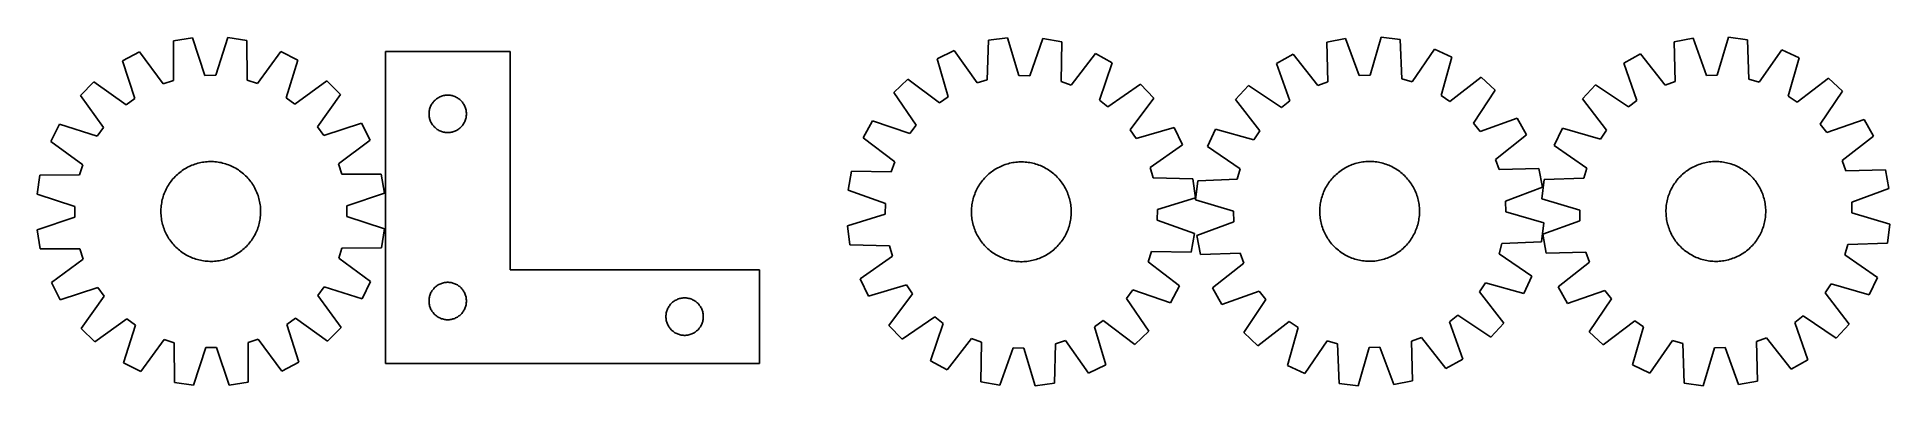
# Model space of a CAD drawing. Header units: millimetres. Extents: x 7 to 1493, y 7 to 286.
import ezdxf

# ---------------------------------------------------------------- set-up
doc = ezdxf.new("R2010")
doc.units = ezdxf.units.MM
doc.layers.add('CUT', color=7, linetype='CONTINUOUS', true_color=0x000000)

msp = doc.modelspace()

# ---------------------------------------------------------------- linework, layer by layer
at = {"layer": 'CUT'}
for p, q in [((116.777332, 283.084185), (116.706047, 251.319902)), ((131.965995, 285.54082), (116.777332, 283.084185)), ((142.046892, 255.418564), (131.965995, 285.54082)), ((160.50469, 285.634228), (150.62119, 255.446628)), ((175.709109, 283.277072), (160.50469, 285.634228)), ((175.988323, 251.513936), (175.709109, 283.277072)), ((770.315181, 283.54067), (769.442664, 251.788293)), ((785.56098, 285.613389), (770.315181, 283.54067)), ((794.878835, 255.246428), (785.56098, 285.613389)), ((814.09295, 284.986879), (803.451112, 255.058196)), ((829.233072, 282.24694), (814.09295, 284.986879)), ((1056.750886, 285.047158), (1041.652089, 282.087957)), ((1067.825608, 255.275942), (1056.750886, 285.047158)), ((1085.270771, 286.087351), (1076.394254, 255.588462)), ((1100.545024, 284.235933), (1085.270771, 286.087351)), ((1101.877898, 252.499547), (1100.545024, 284.235933)), ((1335.445475, 285.130892), (1320.325011, 282.284467)), ((1346.297683, 255.277846), (1335.445475, 285.130892)), ((1363.972329, 285.958191), (1354.868424, 255.526404)), ((1379.232337, 283.992822), (1363.972329, 285.958191)), ((1380.328303, 252.247372), (1379.232337, 283.992822)), ((89.664285, 274.176406), (75.97815, 267.146453)), ((108.560077, 248.643608), (89.664285, 274.176406)), ((202.879886, 274.546967), (184.151637, 248.891023)), ((216.611746, 267.606754), (202.879886, 274.546967)), ((207.061946, 237.311935), (216.611746, 267.606754)), ((386.720519, 274.546693), (286.720519, 274.546693)), ((286.720519, 274.546693), (286.720519, 24.546693)), ((386.720519, 99.546693), (386.720519, 274.546693)), ((742.986063, 275.319653), (729.126952, 268.63717)), ((729.126952, 268.63717), (738.109163, 238.169241)), ((761.231777, 249.318332), (742.986063, 275.319653)), ((828.710971, 250.486869), (829.233072, 282.24694)), ((856.174985, 272.83423), (836.805525, 247.65887)), ((869.727409, 265.549839), (856.174985, 272.83423)), ((1014.849504, 272.285546), (1001.404138, 264.805394)), ((1034.582002, 247.393714), (1014.849504, 272.285546)), ((1041.652089, 282.087957), (1042.634695, 250.338796)), ((1127.990483, 276.412086), (1110.123739, 250.148914)), ((1141.945041, 269.931279), (1127.990483, 276.412086)), ((1133.405597, 239.336302), (1141.945041, 269.931279)), ((1293.45001, 272.682376), (1279.949189, 265.302785)), ((1312.996173, 247.643959), (1293.45001, 272.682376)), ((1320.325011, 282.284467), (1321.070622, 250.528856)), ((1406.618637, 275.964348), (1388.55637, 249.83526)), ((1420.524436, 269.379568), (1406.618637, 275.964348)), ((1411.756877, 238.849179), (1420.524436, 269.379568)), ((75.97815, 267.146453), (85.726057, 236.914796)), ((150.62119, 255.446628), (142.046892, 255.418564)), ((803.451112, 255.058196), (794.878835, 255.246428)), ((859.41646, 235.505554), (869.727409, 265.549839)), ((1001.404138, 264.805394), (1012.149682, 234.913789)), ((1076.394254, 255.588462), (1067.825608, 255.275942)), ((1165.629523, 254.009246), (1140.521473, 234.552612)), ((1176.898416, 243.533436), (1165.629523, 254.009246)), ((1279.949189, 265.302785), (1290.471331, 235.331811)), ((1354.868424, 255.526404), (1346.297683, 255.277846)), ((1444.08942, 253.281203), (1418.83685, 234.012512)), ((1455.279811, 242.721578), (1444.08942, 253.281203)), ((52.944765, 250.29626), (42.100852, 239.381128)), ((42.100852, 239.381128), (60.713758, 213.641383)), ((78.8058, 231.852246), (52.944765, 250.29626)), ((116.706047, 251.319902), (108.560077, 248.643608)), ((184.151637, 248.891023), (175.988323, 251.513936)), ((239.754939, 250.907699), (214.015194, 232.294793)), ((232.226057, 214.202751), (250.670071, 240.063786)), ((250.670071, 240.063786), (239.754939, 250.907699)), ((328.998627, 237.406412), (329.670868, 237.786875)), ((329.670868, 237.786875), (330.361803, 238.132227)), ((330.361803, 238.132227), (331.069601, 238.441552)), ((331.069601, 238.441552), (331.792383, 238.714031)), ((331.792383, 238.714031), (332.528235, 238.948941)), ((332.528235, 238.948941), (333.275203, 239.145658)), ((333.275203, 239.145658), (334.031308, 239.303662)), ((334.031308, 239.303662), (334.794544, 239.422533)), ((334.794544, 239.422533), (335.562887, 239.501956)), ((335.562887, 239.501956), (336.3343, 239.54172)), ((336.3343, 239.54172), (337.106738, 239.54172)), ((337.106738, 239.54172), (337.878151, 239.501956)), ((337.878151, 239.501956), (338.646494, 239.422533)), ((338.646494, 239.422533), (339.409731, 239.303662)), ((339.409731, 239.303662), (340.165835, 239.145658)), ((340.165835, 239.145658), (340.912804, 238.948941)), ((340.912804, 238.948941), (341.648655, 238.714031)), ((341.648655, 238.714031), (342.371438, 238.441552)), ((342.371438, 238.441552), (343.079235, 238.132227)), ((343.079235, 238.132227), (343.77017, 237.786875)), ((343.77017, 237.786875), (344.442411, 237.406412)), ((705.67585, 252.373356), (694.560053, 241.735235)), ((694.560053, 241.735235), (712.517751, 215.53417)), ((731.063405, 233.282866), (705.67585, 252.373356)), ((738.109163, 238.169241), (731.063405, 233.282866)), ((769.442664, 251.788293), (761.231777, 249.318332)), ((836.805525, 247.65887), (828.710971, 250.486869)), ((892.442004, 248.272311), (866.240938, 230.314613)), ((903.080125, 237.156514), (892.442004, 248.272311)), ((978.942477, 247.200293), (968.466667, 235.931399)), ((1005.401196, 229.624431), (978.942477, 247.200293)), ((1042.634695, 250.338796), (1034.582002, 247.393714)), ((1110.123739, 250.148914), (1101.877898, 252.499547)), ((1140.521473, 234.552612), (1133.405597, 239.336302)), ((1159.322555, 217.074717), (1176.898416, 243.533436)), ((1257.356754, 247.865822), (1246.797128, 236.67543)), ((1283.683555, 230.092969), (1257.356754, 247.865822)), ((1321.070622, 250.528856), (1312.996173, 247.643959)), ((1388.55637, 249.83526), (1380.328303, 252.247372)), ((1418.83685, 234.012512), (1411.756877, 238.849179)), ((1437.506958, 216.394777), (1455.279811, 242.721578)), ((85.726057, 236.914796), (78.8058, 231.852246)), ((214.015194, 232.294793), (207.061946, 237.311935)), ((321.720519, 224.546693), (321.740408, 225.318874)), ((321.740408, 223.774511), (321.720519, 224.546693)), ((321.740408, 225.318874), (321.800021, 226.089008)), ((321.800021, 223.004378), (321.740408, 223.774511)), ((321.800021, 226.089008), (321.899201, 226.855051)), ((321.899201, 222.238334), (321.800021, 223.004378)), ((321.899201, 226.855051), (322.037684, 227.614974)), ((322.037684, 227.614974), (322.215103, 228.366759)), ((322.215103, 228.366759), (322.430988, 229.108415)), ((322.430988, 229.108415), (322.684767, 229.837974)), ((322.684767, 229.837974), (322.975766, 230.553501)), ((322.975766, 230.553501), (323.303213, 231.2531)), ((323.303213, 231.2531), (323.666241, 231.934914)), ((323.666241, 231.934914), (324.063886, 232.597136)), ((324.063886, 232.597136), (324.495094, 233.238009)), ((324.495094, 233.238009), (324.958722, 233.855835)), ((324.958722, 233.855835), (325.45354, 234.448974)), ((325.45354, 234.448974), (325.978236, 235.015855)), ((325.978236, 235.015855), (326.531419, 235.554973)), ((326.531419, 235.554973), (327.111621, 236.064899)), ((327.111621, 236.064899), (327.717305, 236.544281)), ((327.717305, 236.544281), (328.346863, 236.991848)), ((328.346863, 236.991848), (328.998627, 237.406412)), ((344.442411, 237.406412), (345.094175, 236.991848)), ((345.094175, 236.991848), (345.723733, 236.544281)), ((345.723733, 236.544281), (346.329417, 236.064899)), ((346.329417, 236.064899), (346.909619, 235.554973)), ((346.909619, 235.554973), (347.462802, 235.015855)), ((347.462802, 235.015855), (347.987498, 234.448974)), ((347.987498, 234.448974), (348.482316, 233.855835)), ((348.482316, 233.855835), (348.945944, 233.238009)), ((348.945944, 233.238009), (349.377153, 232.597136)), ((349.377153, 232.597136), (349.774798, 231.934914)), ((349.774798, 231.934914), (350.137825, 231.2531)), ((350.137825, 231.2531), (350.465273, 230.553501)), ((350.465273, 230.553501), (350.756271, 229.837974)), ((350.756271, 229.837974), (351.01005, 229.108415)), ((351.01005, 229.108415), (351.225935, 228.366759)), ((351.225935, 228.366759), (351.403354, 227.614974)), ((351.403354, 227.614974), (351.541838, 226.855051)), ((351.541838, 226.855051), (351.641017, 226.089008)), ((351.641017, 223.004378), (351.541838, 222.238334)), ((351.641017, 226.089008), (351.70063, 225.318874)), ((351.70063, 223.774511), (351.641017, 223.004378)), ((351.70063, 225.318874), (351.720519, 224.546693)), ((351.720519, 224.546693), (351.70063, 223.774511)), ((866.240938, 230.314613), (859.41646, 235.505554)), ((883.989635, 211.768959), (903.080125, 237.156514)), ((968.466667, 235.931399), (987.923301, 210.823349)), ((1012.149682, 234.913789), (1005.401196, 229.624431)), ((1246.797128, 236.67543), (1266.06582, 211.422861)), ((1290.471331, 235.331811), (1283.683555, 230.092969)), ((25.401797, 216.237935), (18.461584, 202.506075)), ((55.696616, 206.688135), (25.401797, 216.237935)), ((60.713758, 213.641383), (55.696616, 206.688135)), ((237.288607, 207.282494), (232.226057, 214.202751)), ((267.520264, 217.030401), (237.288607, 207.282494)), ((274.550217, 203.344266), (267.520264, 217.030401)), ((322.037684, 221.478412), (321.899201, 222.238334)), ((322.215103, 220.726626), (322.037684, 221.478412)), ((322.430988, 219.98497), (322.215103, 220.726626)), ((322.684767, 219.255411), (322.430988, 219.98497)), ((322.975766, 218.539884), (322.684767, 219.255411)), ((323.303213, 217.840286), (322.975766, 218.539884)), ((323.666241, 217.158472), (323.303213, 217.840286)), ((324.063886, 216.49625), (323.666241, 217.158472)), ((324.495094, 215.855376), (324.063886, 216.49625)), ((324.958722, 215.23755), (324.495094, 215.855376)), ((325.45354, 214.644411), (324.958722, 215.23755)), ((325.978236, 214.07753), (325.45354, 214.644411)), ((326.531419, 213.538412), (325.978236, 214.07753)), ((327.111621, 213.028486), (326.531419, 213.538412)), ((327.717305, 212.549104), (327.111621, 213.028486)), ((328.346863, 212.101537), (327.717305, 212.549104)), ((328.998627, 211.686973), (328.346863, 212.101537)), ((329.670868, 211.306511), (328.998627, 211.686973)), ((330.361803, 210.961159), (329.670868, 211.306511)), ((331.069601, 210.651833), (330.361803, 210.961159)), ((331.792383, 210.379354), (331.069601, 210.651833)), ((332.528235, 210.144445), (331.792383, 210.379354)), ((333.275203, 209.947727), (332.528235, 210.144445)), ((334.031308, 209.789723), (333.275203, 209.947727)), ((334.794544, 209.670853), (334.031308, 209.789723)), ((335.562887, 209.59143), (334.794544, 209.670853)), ((336.3343, 209.551666), (335.562887, 209.59143)), ((337.106738, 209.551666), (336.3343, 209.551666)), ((337.878151, 209.59143), (337.106738, 209.551666)), ((338.646494, 209.670853), (337.878151, 209.59143)), ((339.409731, 209.789723), (338.646494, 209.670853)), ((340.165835, 209.947727), (339.409731, 209.789723)), ((340.912804, 210.144445), (340.165835, 209.947727)), ((341.648655, 210.379354), (340.912804, 210.144445)), ((342.371438, 210.651833), (341.648655, 210.379354)), ((343.079235, 210.961159), (342.371438, 210.651833)), ((343.77017, 211.306511), (343.079235, 210.961159)), ((344.442411, 211.686973), (343.77017, 211.306511)), ((345.094175, 212.101537), (344.442411, 211.686973)), ((345.723733, 212.549104), (345.094175, 212.101537)), ((346.329417, 213.028486), (345.723733, 212.549104)), ((346.909619, 213.538412), (346.329417, 213.028486)), ((347.462802, 214.07753), (346.909619, 213.538412)), ((347.987498, 214.644411), (347.462802, 214.07753)), ((348.482316, 215.23755), (347.987498, 214.644411)), ((348.945944, 215.855376), (348.482316, 215.23755)), ((349.377153, 216.49625), (348.945944, 215.855376)), ((349.774798, 217.158472), (349.377153, 216.49625)), ((350.137825, 217.840286), (349.774798, 217.158472)), ((350.465273, 218.539884), (350.137825, 217.840286)), ((350.756271, 219.255411), (350.465273, 218.539884)), ((351.01005, 219.98497), (350.756271, 219.255411)), ((351.225935, 220.726626), (351.01005, 219.98497)), ((351.403354, 221.478412), (351.225935, 220.726626)), ((351.541838, 222.238334), (351.403354, 221.478412)), ((677.282524, 219.02064), (669.998133, 205.468216)), ((707.32681, 208.709691), (677.282524, 219.02064)), ((712.517751, 215.53417), (707.32681, 208.709691)), ((888.87601, 204.723201), (883.989635, 211.768959)), ((919.343938, 213.705412), (888.87601, 204.723201)), ((926.026422, 199.846301), (919.343938, 213.705412)), ((952.544634, 212.246917), (946.063827, 198.292359)), ((983.139611, 203.707473), (952.544634, 212.246917)), ((987.923301, 210.823349), (983.139611, 203.707473)), ((1164.611913, 210.326231), (1159.322555, 217.074717)), ((1194.503518, 221.071775), (1164.611913, 210.326231)), ((1201.98367, 207.626409), (1194.503518, 221.071775)), ((1230.698763, 213.110446), (1224.113984, 199.204648)), ((1261.229153, 204.342888), (1230.698763, 213.110446)), ((1266.06582, 211.422861), (1261.229153, 204.342888)), ((1442.7458, 209.607001), (1437.506958, 216.394777)), ((1472.716774, 220.129143), (1442.7458, 209.607001)), ((1480.096365, 206.628321), (1472.716774, 220.129143)), ((18.461584, 202.506075), (44.117528, 183.777827)), ((249.017419, 184.448474), (274.550217, 203.344266)), ((669.998133, 205.468216), (695.173493, 186.098756)), ((900.025101, 181.600587), (926.026422, 199.846301)), ((946.063827, 198.292359), (972.326999, 180.425615)), ((1177.091838, 187.893911), (1201.98367, 207.626409)), ((1224.113984, 199.204648), (1250.243072, 181.14238)), ((1455.057949, 187.082159), (1480.096365, 206.628321)), ((44.117528, 183.777827), (41.494615, 175.614512)), ((121.824741, 177.648827), (122.821156, 178.41444)), ((122.821156, 178.41444), (123.841128, 179.148378)), ((123.841128, 179.148378), (124.88365, 179.849915)), ((124.88365, 179.849915), (125.947693, 180.51836)), ((125.947693, 180.51836), (127.032208, 181.153053)), ((127.032208, 181.153053), (128.136123, 181.753367)), ((128.136123, 181.753367), (129.258351, 182.318709)), ((129.258351, 182.318709), (130.397782, 182.848523)), ((130.397782, 182.848523), (131.553293, 183.342285)), ((131.553293, 183.342285), (132.723744, 183.799508)), ((132.723744, 183.799508), (133.907978, 184.219741)), ((133.907978, 184.219741), (135.104828, 184.602569)), ((135.104828, 184.602569), (136.313112, 184.947613)), ((136.313112, 184.947613), (137.531639, 185.254535)), ((137.531639, 185.254535), (138.759204, 185.52303)), ((138.759204, 185.52303), (139.994598, 185.752834)), ((139.994598, 185.752834), (141.2366, 185.943719)), ((141.2366, 185.943719), (142.483985, 186.095499)), ((142.483985, 186.095499), (143.735522, 186.208022)), ((143.735522, 186.208022), (144.989976, 186.281178)), ((144.989976, 186.281178), (146.246109, 186.314894)), ((146.246109, 186.314894), (147.502682, 186.309138)), ((147.502682, 186.309138), (148.758453, 186.263914)), ((148.758453, 186.263914), (150.012184, 186.179268)), ((150.012184, 186.179268), (151.262638, 186.055284)), ((151.262638, 186.055284), (152.50858, 185.892083)), ((152.50858, 185.892083), (153.748781, 185.689826)), ((153.748781, 185.689826), (154.982018, 185.448713)), ((154.982018, 185.448713), (156.207072, 185.168983)), ((156.207072, 185.168983), (157.422735, 184.850911)), ((157.422735, 184.850911), (158.627807, 184.49481)), ((158.627807, 184.49481), (159.8211, 184.101034)), ((159.8211, 184.101034), (161.001434, 183.669969)), ((161.001434, 183.669969), (162.167647, 183.202042)), ((162.167647, 183.202042), (163.318585, 182.697714)), ((163.318585, 182.697714), (164.453115, 182.157483)), ((164.453115, 182.157483), (165.570116, 181.581882)), ((165.570116, 181.581882), (166.668485, 180.97148)), ((166.668485, 180.97148), (167.74714, 180.326878)), ((167.74714, 180.326878), (168.805014, 179.648712)), ((168.805014, 179.648712), (169.841065, 178.937653)), ((169.841065, 178.937653), (170.85427, 178.194402)), ((251.693713, 176.302505), (249.017419, 184.448474)), ((660.585423, 178.526303), (657.845485, 163.386181)), ((692.345495, 178.004202), (660.585423, 178.526303)), ((695.173493, 186.098756), (692.345495, 178.004202)), ((772.701375, 178.01154), (773.716786, 178.751776)), ((773.716786, 178.751776), (774.754946, 179.459751)), ((774.754946, 179.459751), (775.814833, 180.134768)), ((775.814833, 180.134768), (776.895399, 180.776159)), ((776.895399, 180.776159), (777.995579, 181.383293)), ((777.995579, 181.383293), (779.114286, 181.95557)), ((779.114286, 181.95557), (780.250417, 182.492424)), ((780.250417, 182.492424), (781.402851, 182.993328)), ((781.402851, 182.993328), (782.570449, 183.457785)), ((782.570449, 183.457785), (783.752061, 183.885338)), ((783.752061, 183.885338), (784.946519, 184.275564)), ((784.946519, 184.275564), (786.152645, 184.628079)), ((786.152645, 184.628079), (787.369248, 184.942535)), ((787.369248, 184.942535), (788.595129, 185.218622)), ((788.595129, 185.218622), (789.829077, 185.456066)), ((789.829077, 185.456066), (791.069874, 185.654634)), ((791.069874, 185.654634), (792.316296, 185.814129)), ((792.316296, 185.814129), (793.567113, 185.934395)), ((793.567113, 185.934395), (794.82109, 186.015312)), ((794.82109, 186.015312), (796.076991, 186.056801)), ((796.076991, 186.056801), (797.333574, 186.058821)), ((797.333574, 186.058821), (798.589602, 186.021369)), ((798.589602, 186.021369), (799.843833, 185.944483)), ((799.843833, 185.944483), (801.09503, 185.828239)), ((801.09503, 185.828239), (802.341958, 185.672751)), ((802.341958, 185.672751), (803.583387, 185.478173)), ((803.583387, 185.478173), (804.818092, 185.244697)), ((804.818092, 185.244697), (806.044853, 184.972553)), ((806.044853, 184.972553), (807.262462, 184.662009)), ((807.262462, 184.662009), (808.469714, 184.313373)), ((808.469714, 184.313373), (809.665421, 183.926988)), ((809.665421, 183.926988), (810.8484, 183.503236)), ((810.8484, 183.503236), (812.017486, 183.042534)), ((812.017486, 183.042534), (813.171524, 182.545338)), ((813.171524, 182.545338), (814.309375, 182.012138)), ((814.309375, 182.012138), (815.429916, 181.443461)), ((815.429916, 181.443461), (816.532042, 180.839867)), ((816.532042, 180.839867), (817.614664, 180.201952)), ((817.614664, 180.201952), (818.676715, 179.530346)), ((818.676715, 179.530346), (819.717146, 178.825712)), ((819.717146, 178.825712), (820.734931, 178.088744)), ((902.495062, 173.3897), (900.025101, 181.600587)), ((972.326999, 180.425615), (969.976366, 172.179774)), ((1051.165241, 177.676352), (1052.160301, 178.443726)), ((1052.160301, 178.443726), (1053.178974, 179.179465)), ((1053.178974, 179.179465), (1054.220255, 179.882844)), ((1054.220255, 179.882844), (1055.283115, 180.553168)), ((1055.283115, 180.553168), (1056.366506, 181.189777)), ((1056.366506, 181.189777), (1057.469359, 181.792041)), ((1057.469359, 181.792041), (1058.590586, 182.359366)), ((1058.590586, 182.359366), (1059.729079, 182.891193)), ((1059.729079, 182.891193), (1060.883716, 183.386997)), ((1060.883716, 183.386997), (1062.053356, 183.846288)), ((1062.053356, 183.846288), (1063.236846, 184.268613)), ((1063.236846, 184.268613), (1064.433017, 184.653555)), ((1064.433017, 184.653555), (1065.64069, 185.000735)), ((1065.64069, 185.000735), (1066.858672, 185.30981)), ((1066.858672, 185.30981), (1068.085761, 185.580474)), ((1068.085761, 185.580474), (1069.320746, 185.812461)), ((1069.320746, 185.812461), (1070.562409, 186.005541)), ((1070.562409, 186.005541), (1071.809524, 186.159525)), ((1071.809524, 186.159525), (1073.060861, 186.27426)), ((1073.060861, 186.27426), (1074.315183, 186.349633)), ((1074.315183, 186.349633), (1075.571255, 186.385569)), ((1075.571255, 186.385569), (1076.827835, 186.382034)), ((1076.827835, 186.382034), (1078.083685, 186.33903)), ((1078.083685, 186.33903), (1079.337563, 186.2566)), ((1079.337563, 186.2566), (1080.588234, 186.134826)), ((1080.588234, 186.134826), (1081.834463, 185.973827)), ((1081.834463, 185.973827), (1083.07502, 185.773763)), ((1083.07502, 185.773763), (1084.30868, 185.53483)), ((1084.30868, 185.53483), (1085.534227, 185.257265)), ((1085.534227, 185.257265), (1086.75045, 184.941342)), ((1086.75045, 184.941342), (1087.95615, 184.587372)), ((1087.95615, 184.587372), (1089.150137, 184.195705)), ((1089.150137, 184.195705), (1090.331232, 183.766727)), ((1090.331232, 183.766727), (1091.498269, 183.300862)), ((1091.498269, 183.300862), (1092.650097, 182.798569)), ((1092.650097, 182.798569), (1093.78558, 182.260344)), ((1093.78558, 182.260344), (1094.903596, 181.686719)), ((1094.903596, 181.686719), (1096.003043, 181.078258)), ((1096.003043, 181.078258), (1097.082835, 180.435564)), ((1097.082835, 180.435564), (1098.141906, 179.759269)), ((1098.141906, 179.759269), (1099.179212, 179.050042)), ((1099.179212, 179.050042), (1100.193729, 178.308583)), ((1180.03692, 179.841218), (1177.091838, 187.893911)), ((1211.786081, 180.823824), (1180.03692, 179.841218)), ((1214.745282, 165.725027), (1211.786081, 180.823824)), ((1250.243072, 181.14238), (1247.83096, 172.914313)), ((1329.058599, 177.804767), (1330.059359, 178.564692)), ((1330.059359, 178.564692), (1331.083495, 179.292808)), ((1331.083495, 179.292808), (1332.129996, 179.988395)), ((1332.129996, 179.988395), (1333.19783, 180.650768)), ((1333.19783, 180.650768), (1334.285942, 181.279272)), ((1334.285942, 181.279272), (1335.39326, 181.873288)), ((1335.39326, 181.873288), (1336.518689, 182.43223)), ((1336.518689, 182.43223), (1337.66112, 182.955544)), ((1337.66112, 182.955544), (1338.819425, 183.442716)), ((1338.819425, 183.442716), (1339.992461, 183.893264)), ((1339.992461, 183.893264), (1341.17907, 184.306745)), ((1341.17907, 184.306745), (1342.378081, 184.682748)), ((1342.378081, 184.682748), (1343.588311, 185.020905)), ((1343.588311, 185.020905), (1344.808566, 185.32088)), ((1344.808566, 185.32088), (1346.037641, 185.582378)), ((1346.037641, 185.582378), (1347.274324, 185.805141)), ((1347.274324, 185.805141), (1348.517393, 185.988948)), ((1348.517393, 185.988948), (1349.765623, 186.13362)), ((1349.765623, 186.13362), (1351.017781, 186.239012)), ((1351.017781, 186.239012), (1352.272631, 186.305021)), ((1352.272631, 186.305021), (1353.528936, 186.331581)), ((1353.528936, 186.331581), (1354.785455, 186.318667)), ((1354.785455, 186.318667), (1356.040948, 186.266291)), ((1356.040948, 186.266291), (1357.294177, 186.174505)), ((1357.294177, 186.174505), (1358.543904, 186.043399)), ((1358.543904, 186.043399), (1359.788896, 185.873104)), ((1359.788896, 185.873104), (1361.027925, 185.663786)), ((1361.027925, 185.663786), (1362.259768, 185.415652)), ((1362.259768, 185.415652), (1363.483209, 185.128948)), ((1363.483209, 185.128948), (1364.697041, 184.803956)), ((1364.697041, 184.803956), (1365.900065, 184.440997)), ((1365.900065, 184.440997), (1367.091095, 184.040429)), ((1367.091095, 184.040429), (1368.268955, 183.602648)), ((1368.268955, 183.602648), (1369.432483, 183.128085)), ((1369.432483, 183.128085), (1370.58053, 182.617209)), ((1370.58053, 182.617209), (1371.711964, 182.070524)), ((1371.711964, 182.070524), (1372.825668, 181.48857)), ((1372.825668, 181.48857), (1373.920542, 180.871921)), ((1373.920542, 180.871921), (1374.995507, 180.221185)), ((1374.995507, 180.221185), (1376.049502, 179.537005)), ((1376.049502, 179.537005), (1377.081485, 178.820055)), ((1377.081485, 178.820055), (1378.09044, 178.071044)), ((1457.942846, 179.007709), (1455.057949, 187.082159)), ((1489.698457, 179.75332), (1457.942846, 179.007709)), ((1492.544881, 164.632857), (1489.698457, 179.75332)), ((9.731479, 175.335298), (7.374323, 160.130879)), ((41.494615, 175.614512), (9.731479, 175.335298)), ((110.310837, 162.944775), (110.851068, 164.079304)), ((110.851068, 164.079304), (111.426669, 165.196305)), ((111.426669, 165.196305), (112.037071, 166.294674)), ((112.037071, 166.294674), (112.681673, 167.373329)), ((112.681673, 167.373329), (113.359839, 168.431203)), ((113.359839, 168.431203), (114.070898, 169.467254)), ((114.070898, 169.467254), (114.814149, 170.480459)), ((114.814149, 170.480459), (115.58886, 171.469818)), ((115.58886, 171.469818), (116.394264, 172.434354)), ((116.394264, 172.434354), (117.229568, 173.373116)), ((117.229568, 173.373116), (118.093947, 174.285177)), ((118.093947, 174.285177), (118.986549, 175.169638)), ((118.986549, 175.169638), (119.906491, 176.025624)), ((119.906491, 176.025624), (120.852866, 176.852293)), ((120.852866, 176.852293), (121.824741, 177.648827)), ((170.85427, 178.194402), (171.843629, 177.419691)), ((171.843629, 177.419691), (172.808165, 176.614287)), ((172.808165, 176.614287), (173.746927, 175.778983)), ((173.746927, 175.778983), (174.658988, 174.914604)), ((174.658988, 174.914604), (175.543448, 174.022003)), ((175.543448, 174.022003), (176.399435, 173.10206)), ((176.399435, 173.10206), (177.226103, 172.155685)), ((177.226103, 172.155685), (178.022637, 171.18381)), ((178.022637, 171.18381), (178.788251, 170.187395)), ((178.788251, 170.187395), (179.522189, 169.167423)), ((179.522189, 169.167423), (180.223726, 168.124901)), ((180.223726, 168.124901), (180.892171, 167.060858)), ((180.892171, 167.060858), (181.526863, 165.976343)), ((181.526863, 165.976343), (182.127177, 164.872428)), ((182.127177, 164.872428), (182.69252, 163.7502)), ((182.69252, 163.7502), (183.222334, 162.610769)), ((283.457996, 176.231219), (251.693713, 176.302505)), ((285.91463, 161.042556), (283.457996, 176.231219)), ((760.287025, 162.464755), (760.820225, 163.602606)), ((760.820225, 163.602606), (761.388903, 164.723147)), ((761.388903, 164.723147), (761.992497, 165.825273)), ((761.992497, 165.825273), (762.630411, 166.907895)), ((762.630411, 166.907895), (763.302017, 167.969946)), ((763.302017, 167.969946), (764.006652, 169.010378)), ((764.006652, 169.010378), (764.743619, 170.028162)), ((764.743619, 170.028162), (765.512192, 171.022296)), ((765.512192, 171.022296), (766.311613, 171.991798)), ((766.311613, 171.991798), (767.141092, 172.935711)), ((767.141092, 172.935711), (767.99981, 173.853104)), ((767.99981, 173.853104), (768.886921, 174.743071)), ((768.886921, 174.743071), (769.801548, 175.604734)), ((769.801548, 175.604734), (770.74279, 176.437243)), ((770.74279, 176.437243), (771.709717, 177.239775)), ((771.709717, 177.239775), (772.701375, 178.01154)), ((820.734931, 178.088744), (821.729065, 177.320171)), ((821.729065, 177.320171), (822.698567, 176.520751)), ((822.698567, 176.520751), (823.64248, 175.691272)), ((823.64248, 175.691272), (824.559873, 174.832554)), ((824.559873, 174.832554), (825.44984, 173.945443)), ((825.44984, 173.945443), (826.311503, 173.030815)), ((826.311503, 173.030815), (827.144011, 172.089573)), ((827.144011, 172.089573), (827.946544, 171.122646)), ((827.946544, 171.122646), (828.718309, 170.130988)), ((828.718309, 170.130988), (829.458545, 169.115578)), ((829.458545, 169.115578), (830.16652, 168.077417)), ((830.16652, 168.077417), (830.841536, 167.017531)), ((830.841536, 167.017531), (831.482928, 165.936964)), ((831.482928, 165.936964), (832.090062, 164.836784)), ((832.090062, 164.836784), (832.662338, 163.718077)), ((832.662338, 163.718077), (833.199193, 162.581946)), ((934.247439, 172.517182), (902.495062, 173.3897)), ((936.320158, 157.271384), (934.247439, 172.517182)), ((938.23998, 170.8469), (936.388562, 155.572647)), ((969.976366, 172.179774), (938.23998, 170.8469)), ((1039.677344, 162.951974), (1040.215569, 164.087456)), ((1040.215569, 164.087456), (1040.789194, 165.205472)), ((1040.789194, 165.205472), (1041.397655, 166.304919)), ((1041.397655, 166.304919), (1042.040349, 167.384711)), ((1042.040349, 167.384711), (1042.716644, 168.443783)), ((1042.716644, 168.443783), (1043.425871, 169.481089)), ((1043.425871, 169.481089), (1044.16733, 170.495605)), ((1044.16733, 170.495605), (1044.940291, 171.486332)), ((1044.940291, 171.486332), (1045.743989, 172.45229)), ((1045.743989, 172.45229), (1046.577633, 173.392527)), ((1046.577633, 173.392527), (1047.440399, 174.306115)), ((1047.440399, 174.306115), (1048.331435, 175.192151)), ((1048.331435, 175.192151), (1049.249863, 176.049762)), ((1049.249863, 176.049762), (1050.194776, 176.878102)), ((1050.194776, 176.878102), (1051.165241, 177.676352)), ((1100.193729, 178.308583), (1101.184456, 177.535622)), ((1101.184456, 177.535622), (1102.150414, 176.731924)), ((1102.150414, 176.731924), (1103.090651, 175.89828)), ((1103.090651, 175.89828), (1104.004238, 175.035514)), ((1104.004238, 175.035514), (1104.890275, 174.144478)), ((1104.890275, 174.144478), (1105.747886, 173.22605)), ((1105.747886, 173.22605), (1106.576226, 172.281137)), ((1106.576226, 172.281137), (1107.374476, 171.310672)), ((1107.374476, 171.310672), (1108.14185, 170.315612)), ((1108.14185, 170.315612), (1108.877589, 169.296939)), ((1108.877589, 169.296939), (1109.580968, 168.255658)), ((1109.580968, 168.255658), (1110.251292, 167.192798)), ((1110.251292, 167.192798), (1110.887901, 166.109407)), ((1110.887901, 166.109407), (1111.490165, 165.006554)), ((1111.490165, 165.006554), (1112.05749, 163.885327)), ((1112.05749, 163.885327), (1112.589317, 162.746834)), ((1184.974066, 154.650305), (1214.745282, 165.725027)), ((1216.08551, 171.818348), (1214.12014, 156.558339)), ((1247.83096, 172.914313), (1216.08551, 171.818348)), ((1317.461122, 163.166541), (1318.007807, 164.297974)), ((1318.007807, 164.297974), (1318.589761, 165.411678)), ((1318.589761, 165.411678), (1319.206411, 166.506553)), ((1319.206411, 166.506553), (1319.857147, 167.581518)), ((1319.857147, 167.581518), (1320.541327, 168.635512)), ((1320.541327, 168.635512), (1321.258276, 169.667496)), ((1321.258276, 169.667496), (1322.007287, 170.67645)), ((1322.007287, 170.67645), (1322.787621, 171.66138)), ((1322.787621, 171.66138), (1323.598507, 172.621313)), ((1323.598507, 172.621313), (1324.439145, 173.555301)), ((1324.439145, 173.555301), (1325.308705, 174.462424)), ((1325.308705, 174.462424), (1326.20633, 175.341785)), ((1326.20633, 175.341785), (1327.131133, 176.192518)), ((1327.131133, 176.192518), (1328.082202, 177.013782)), ((1328.082202, 177.013782), (1329.058599, 177.804767)), ((1378.09044, 178.071044), (1379.07537, 177.290711)), ((1379.07537, 177.290711), (1380.035302, 176.479825)), ((1380.035302, 176.479825), (1380.969291, 175.639187)), ((1380.969291, 175.639187), (1381.876414, 174.769626)), ((1381.876414, 174.769626), (1382.755775, 173.872002)), ((1382.755775, 173.872002), (1383.606508, 172.947198)), ((1383.606508, 172.947198), (1384.427771, 171.996129)), ((1384.427771, 171.996129), (1385.218756, 171.019733)), ((1385.218756, 171.019733), (1385.978682, 170.018973)), ((1385.978682, 170.018973), (1386.706797, 168.994837)), ((1386.706797, 168.994837), (1387.402385, 167.948336)), ((1387.402385, 167.948336), (1388.064757, 166.880502)), ((1388.064757, 166.880502), (1388.693262, 165.792389)), ((1388.693262, 165.792389), (1389.287278, 164.685072)), ((1389.287278, 164.685072), (1389.846219, 163.559642)), ((1389.846219, 163.559642), (1390.369534, 162.417212)), ((1462.691836, 153.780648), (1492.544881, 164.632857)), ((7.374323, 160.130879), (37.561923, 150.247379)), ((37.561923, 150.247379), (37.589987, 141.673082)), ((106.744637, 148.384642), (106.829283, 149.638373)), ((106.829283, 149.638373), (106.953267, 150.888827)), ((106.953267, 150.888827), (107.116468, 152.134769)), ((107.116468, 152.134769), (107.318725, 153.374971)), ((107.318725, 153.374971), (107.559838, 154.608207)), ((107.559838, 154.608207), (107.839568, 155.833261)), ((107.839568, 155.833261), (108.15764, 157.048924)), ((108.15764, 157.048924), (108.513741, 158.253996)), ((108.513741, 158.253996), (108.907517, 159.447289)), ((108.907517, 159.447289), (109.338582, 160.627624)), ((109.338582, 160.627624), (109.806509, 161.793836)), ((109.806509, 161.793836), (110.310837, 162.944775)), ((183.222334, 162.610769), (183.716096, 161.455258)), ((183.716096, 161.455258), (184.173319, 160.284807)), ((184.173319, 160.284807), (184.593552, 159.100573)), ((184.593552, 159.100573), (184.976379, 157.903723)), ((184.976379, 157.903723), (185.321424, 156.695439)), ((185.321424, 156.695439), (185.628345, 155.476912)), ((185.628345, 155.476912), (185.896841, 154.249347)), ((185.896841, 154.249347), (186.126644, 153.013953)), ((186.126644, 153.013953), (186.31753, 151.771951)), ((186.31753, 151.771951), (186.469309, 150.524566)), ((186.469309, 150.524566), (186.581832, 149.273029)), ((186.581832, 149.273029), (186.654988, 148.018575)), ((255.792375, 150.961659), (285.91463, 161.042556)), ((255.820439, 142.387361), (255.792375, 150.961659)), ((657.845485, 163.386181), (687.774167, 152.744343)), ((687.774167, 152.744343), (687.585936, 144.172066)), ((756.810994, 147.882833), (756.88788, 149.137064)), ((756.88788, 149.137064), (757.004124, 150.388261)), ((757.004124, 150.388261), (757.159612, 151.635189)), ((757.159612, 151.635189), (757.35419, 152.876618)), ((757.35419, 152.876618), (757.587667, 154.111323)), ((757.587667, 154.111323), (757.859811, 155.338085)), ((757.859811, 155.338085), (758.170354, 156.555693)), ((758.170354, 156.555693), (758.518991, 157.762946)), ((758.518991, 157.762946), (758.905376, 158.958652)), ((758.905376, 158.958652), (759.329128, 160.141632)), ((759.329128, 160.141632), (759.789829, 161.310717)), ((759.789829, 161.310717), (760.287025, 162.464755)), ((833.199193, 162.581946), (833.700096, 161.429513)), ((833.700096, 161.429513), (834.164554, 160.261914)), ((834.164554, 160.261914), (834.592106, 159.080303)), ((834.592106, 159.080303), (834.982333, 157.885845)), ((834.982333, 157.885845), (835.334848, 156.679719)), ((835.334848, 156.679719), (835.649304, 155.463115)), ((835.649304, 155.463115), (835.92539, 154.237235)), ((835.92539, 154.237235), (836.162835, 153.003287)), ((836.162835, 153.003287), (836.361403, 151.76249)), ((836.361403, 151.76249), (836.520898, 150.516067)), ((836.520898, 150.516067), (836.641164, 149.265251)), ((836.641164, 149.265251), (836.722081, 148.011273)), ((905.953196, 147.953529), (936.320158, 157.271384)), ((936.388562, 155.572647), (966.887451, 146.69613)), ((1036.136883, 148.385561), (1036.219313, 149.63944)), ((1036.219313, 149.63944), (1036.341087, 150.890111)), ((1036.341087, 150.890111), (1036.502086, 152.136339)), ((1036.502086, 152.136339), (1036.70215, 153.376896)), ((1036.70215, 153.376896), (1036.941083, 154.610557)), ((1036.941083, 154.610557), (1037.218648, 155.836103)), ((1037.218648, 155.836103), (1037.534571, 157.052327)), ((1037.534571, 157.052327), (1037.888541, 158.258026)), ((1037.888541, 158.258026), (1038.280208, 159.452013)), ((1038.280208, 159.452013), (1038.709185, 160.633108)), ((1038.709185, 160.633108), (1039.175051, 161.800145)), ((1039.175051, 161.800145), (1039.677344, 162.951974)), ((1112.589317, 162.746834), (1113.085121, 161.592197)), ((1113.085121, 161.592197), (1113.544412, 160.422557)), ((1113.544412, 160.422557), (1113.966737, 159.239067)), ((1113.966737, 159.239067), (1114.351679, 158.042896)), ((1114.351679, 158.042896), (1114.698859, 156.835223)), ((1114.698859, 156.835223), (1115.007933, 155.617241)), ((1115.007933, 155.617241), (1115.278598, 154.390152)), ((1115.278598, 154.390152), (1115.510584, 153.155167)), ((1115.510584, 153.155167), (1115.703665, 151.913504)), ((1115.703665, 151.913504), (1115.857649, 150.666389)), ((1115.857649, 150.666389), (1115.972384, 149.415052)), ((1115.972384, 149.415052), (1116.047757, 148.16073)), ((1185.286586, 146.081659), (1184.974066, 154.650305)), ((1214.12014, 156.558339), (1244.551928, 147.454434)), ((1313.759664, 147.371465), (1313.81204, 148.626959)), ((1313.81204, 148.626959), (1313.903827, 149.880187)), ((1313.903827, 149.880187), (1314.034932, 151.129914)), ((1314.034932, 151.129914), (1314.205228, 152.374907)), ((1314.205228, 152.374907), (1314.414546, 153.613936)), ((1314.414546, 153.613936), (1314.66268, 154.845779)), ((1314.66268, 154.845779), (1314.949384, 156.069219)), ((1314.949384, 156.069219), (1315.274376, 157.283051)), ((1315.274376, 157.283051), (1315.637335, 158.486075)), ((1315.637335, 158.486075), (1316.037902, 159.677105)), ((1316.037902, 159.677105), (1316.475684, 160.854965)), ((1316.475684, 160.854965), (1316.950246, 162.018493)), ((1316.950246, 162.018493), (1317.461122, 163.166541)), ((1390.369534, 162.417212), (1390.856706, 161.258907)), ((1390.856706, 161.258907), (1391.307254, 160.085871)), ((1391.307254, 160.085871), (1391.720734, 158.899262)), ((1391.720734, 158.899262), (1392.096738, 157.70025)), ((1392.096738, 157.70025), (1392.434894, 156.49002)), ((1392.434894, 156.49002), (1392.734869, 155.269765)), ((1392.734869, 155.269765), (1392.996367, 154.04069)), ((1392.996367, 154.04069), (1393.21913, 152.804008)), ((1393.21913, 152.804008), (1393.402938, 151.560938)), ((1393.402938, 151.560938), (1393.547609, 150.312709)), ((1393.547609, 150.312709), (1393.653001, 149.060551)), ((1393.653001, 149.060551), (1393.71901, 147.805701)), ((1462.940394, 145.209908), (1462.691836, 153.780648)), ((37.589987, 141.673082), (7.467731, 131.592185)), ((106.693657, 145.872299), (106.699413, 147.128871)), ((106.727374, 144.616166), (106.693657, 145.872299)), ((106.699413, 147.128871), (106.744637, 148.384642)), ((106.800529, 143.361711), (106.727374, 144.616166)), ((106.913052, 142.110174), (106.800529, 143.361711)), ((107.064832, 140.862789), (106.913052, 142.110174)), ((107.255718, 139.620787), (107.064832, 140.862789)), ((107.485521, 138.385393), (107.255718, 139.620787)), ((107.754016, 137.157828), (107.485521, 138.385393)), ((108.060938, 135.939302), (107.754016, 137.157828)), ((108.405982, 134.731017), (108.060938, 135.939302)), ((108.78881, 133.534167), (108.405982, 134.731017)), ((184.868621, 134.380744), (184.474845, 133.187451)), ((185.224722, 135.585816), (184.868621, 134.380744)), ((185.542794, 136.801479), (185.224722, 135.585816)), ((185.822524, 138.026533), (185.542794, 136.801479)), ((186.063637, 139.25977), (185.822524, 138.026533)), ((186.265893, 140.499971), (186.063637, 139.25977)), ((186.429095, 141.745913), (186.265893, 140.499971)), ((186.553079, 142.996367), (186.429095, 141.745913)), ((186.637725, 144.250098), (186.553079, 142.996367)), ((186.682948, 145.50587), (186.637725, 144.250098)), ((186.654988, 148.018575), (186.688705, 146.762442)), ((186.688705, 146.762442), (186.682948, 145.50587)), ((286.008039, 132.503861), (255.820439, 142.387361)), ((687.585936, 144.172066), (657.218975, 134.854211)), ((657.218975, 134.854211), (659.291693, 119.608412)), ((756.773543, 146.626806), (756.810994, 147.882833)), ((756.775562, 145.370222), (756.773543, 146.626806)), ((756.817051, 144.114322), (756.775562, 145.370222)), ((756.897969, 142.860344), (756.817051, 144.114322)), ((757.018234, 141.609527), (756.897969, 142.860344)), ((757.17773, 140.363105), (757.018234, 141.609527)), ((757.376298, 139.122308), (757.17773, 140.363105)), ((757.613742, 137.88836), (757.376298, 139.122308)), ((757.889828, 136.66248), (757.613742, 137.88836)), ((758.204284, 135.445876), (757.889828, 136.66248)), ((758.556799, 134.23975), (758.204284, 135.445876)), ((758.947026, 133.045292), (758.556799, 134.23975)), ((835.020142, 134.362649), (834.633757, 133.166943)), ((835.368778, 135.569902), (835.020142, 134.362649)), ((835.679321, 136.78751), (835.368778, 135.569902)), ((835.951466, 138.014272), (835.679321, 136.78751)), ((836.184942, 139.248976), (835.951466, 138.014272)), ((836.37952, 140.490406), (836.184942, 139.248976)), ((836.535008, 141.737334), (836.37952, 140.490406)), ((836.651252, 142.988531), (836.535008, 141.737334)), ((836.728138, 144.242762), (836.651252, 142.988531)), ((836.722081, 148.011273), (836.76357, 146.755373)), ((836.76559, 145.498789), (836.728138, 144.242762)), ((836.76357, 146.755373), (836.76559, 145.498789)), ((905.764965, 139.381251), (905.953196, 147.953529)), ((935.693647, 128.739414), (905.764965, 139.381251)), ((967.199971, 138.127484), (937.428755, 127.052762)), ((966.887451, 146.69613), (967.199971, 138.127484)), ((1036.090344, 145.873131), (1036.093879, 147.129711)), ((1036.12628, 144.61706), (1036.090344, 145.873131)), ((1036.093879, 147.129711), (1036.136883, 148.385561)), ((1036.201653, 143.362737), (1036.12628, 144.61706)), ((1036.316388, 142.1114), (1036.201653, 143.362737)), ((1036.470372, 140.864285), (1036.316388, 142.1114)), ((1036.663452, 139.622622), (1036.470372, 140.864285)), ((1036.895439, 138.387637), (1036.663452, 139.622622)), ((1037.166103, 137.160548), (1036.895439, 138.387637)), ((1037.475178, 135.942566), (1037.166103, 137.160548)), ((1037.822358, 134.734894), (1037.475178, 135.942566)), ((1038.2073, 133.538722), (1037.822358, 134.734894)), ((1114.285496, 134.519763), (1113.893829, 133.325776)), ((1114.639466, 135.725463), (1114.285496, 134.519763)), ((1114.955389, 136.941686), (1114.639466, 135.725463)), ((1115.232954, 138.167233), (1114.955389, 136.941686)), ((1115.471886, 139.400893), (1115.232954, 138.167233)), ((1115.671951, 140.64145), (1115.471886, 139.400893)), ((1115.83295, 141.887679), (1115.671951, 140.64145)), ((1115.954724, 143.13835), (1115.83295, 141.887679)), ((1116.037154, 144.392228), (1115.954724, 143.13835)), ((1116.080158, 145.648078), (1116.037154, 144.392228)), ((1116.047757, 148.16073), (1116.083693, 146.904658)), ((1116.083693, 146.904658), (1116.080158, 145.648078)), ((1215.785475, 137.205142), (1185.286586, 146.081659)), ((1213.934057, 121.930889), (1215.785475, 137.205142)), ((1244.800485, 138.883694), (1214.94744, 128.031485)), ((1244.551928, 147.454434), (1244.800485, 138.883694)), ((1313.74675, 146.114946), (1313.759664, 147.371465)), ((1313.773311, 144.858641), (1313.74675, 146.114946)), ((1313.83932, 143.603791), (1313.773311, 144.858641)), ((1313.944712, 142.351633), (1313.83932, 143.603791)), ((1314.089383, 141.103404), (1313.944712, 142.351633)), ((1314.273191, 139.860334), (1314.089383, 141.103404)), ((1314.495954, 138.623652), (1314.273191, 139.860334)), ((1314.757452, 137.394577), (1314.495954, 138.623652)), ((1315.057427, 136.174322), (1314.757452, 137.394577)), ((1315.395583, 134.964092), (1315.057427, 136.174322)), ((1315.771587, 133.76508), (1315.395583, 134.964092)), ((1316.185067, 132.578471), (1315.771587, 133.76508)), ((1391.854986, 134.178267), (1391.454419, 132.987237)), ((1392.217945, 135.381291), (1391.854986, 134.178267)), ((1392.542937, 136.595123), (1392.217945, 135.381291)), ((1392.829642, 137.818563), (1392.542937, 136.595123)), ((1393.077775, 139.050406), (1392.829642, 137.818563)), ((1393.287093, 140.289435), (1393.077775, 139.050406)), ((1393.457389, 141.534428), (1393.287093, 140.289435)), ((1393.588495, 142.784155), (1393.457389, 141.534428)), ((1393.680281, 144.037383), (1393.588495, 142.784155)), ((1393.732657, 145.292877), (1393.680281, 144.037383)), ((1393.71901, 147.805701), (1393.745571, 146.549396)), ((1393.745571, 146.549396), (1393.732657, 145.292877)), ((1493.372181, 136.106003), (1462.940394, 145.209908)), ((1491.406811, 120.845994), (1493.372181, 136.106003)), ((7.467731, 131.592185), (9.924366, 116.403521)), ((109.209043, 132.349933), (108.78881, 133.534167)), ((109.666266, 131.179482), (109.209043, 132.349933)), ((110.160028, 130.023971), (109.666266, 131.179482)), ((110.689842, 128.88454), (110.160028, 130.023971)), ((111.255185, 127.762313), (110.689842, 128.88454)), ((111.855498, 126.658397), (111.255185, 127.762313)), ((112.490191, 125.573882), (111.855498, 126.658397)), ((113.158636, 124.509839), (112.490191, 125.573882)), ((113.860173, 123.467317), (113.158636, 124.509839)), ((114.594111, 122.447345), (113.860173, 123.467317)), ((115.359725, 121.45093), (114.594111, 122.447345)), ((116.156258, 120.479055), (115.359725, 121.45093)), ((116.982927, 119.53268), (116.156258, 120.479055)), ((117.838913, 118.612738), (116.982927, 119.53268)), ((176.152793, 119.261624), (175.288414, 118.349563)), ((176.988097, 120.200386), (176.152793, 119.261624)), ((177.793502, 121.164922), (176.988097, 120.200386)), ((178.568212, 122.154281), (177.793502, 121.164922)), ((179.311464, 123.167486), (178.568212, 122.154281)), ((180.022523, 124.203537), (179.311464, 123.167486)), ((180.700689, 125.261412), (180.022523, 124.203537)), ((181.345291, 126.340066), (180.700689, 125.261412)), ((181.955693, 127.438435), (181.345291, 126.340066)), ((182.531294, 128.555436), (181.955693, 127.438435)), ((183.071525, 129.689966), (182.531294, 128.555436)), ((183.575853, 130.840904), (183.071525, 129.689966)), ((184.04378, 132.007117), (183.575853, 130.840904)), ((184.474845, 133.187451), (184.04378, 132.007117)), ((283.650882, 117.299442), (286.008039, 132.503861)), ((659.291693, 119.608412), (691.044071, 118.735895)), ((759.374579, 131.863681), (758.947026, 133.045292)), ((759.839036, 130.696082), (759.374579, 131.863681)), ((760.339939, 129.543649), (759.839036, 130.696082)), ((760.876794, 128.407518), (760.339939, 129.543649)), ((761.449071, 127.28881), (760.876794, 128.407518)), ((762.056204, 126.18863), (761.449071, 127.28881)), ((762.697596, 125.108064), (762.056204, 126.18863)), ((763.372612, 124.048178), (762.697596, 125.108064)), ((764.080588, 123.010017), (763.372612, 124.048178)), ((764.820823, 121.994606), (764.080588, 123.010017)), ((765.592588, 121.002948), (764.820823, 121.994606)), ((766.395121, 120.036021), (765.592588, 121.002948)), ((767.22763, 119.09478), (766.395121, 120.036021)), ((768.089293, 118.180152), (767.22763, 119.09478)), ((826.398041, 119.189884), (825.539322, 118.272491)), ((827.22752, 120.133797), (826.398041, 119.189884)), ((828.02694, 121.103299), (827.22752, 120.133797)), ((828.795513, 122.097432), (828.02694, 121.103299)), ((829.532481, 123.115217), (828.795513, 122.097432)), ((830.237115, 124.155648), (829.532481, 123.115217)), ((830.908721, 125.217699), (830.237115, 124.155648)), ((831.546636, 126.300322), (830.908721, 125.217699)), ((832.15023, 127.402448), (831.546636, 126.300322)), ((832.718907, 128.522989), (832.15023, 127.402448)), ((833.252107, 129.66084), (832.718907, 128.522989)), ((833.749303, 130.814878), (833.252107, 129.66084)), ((834.210005, 131.983963), (833.749303, 130.814878)), ((834.633757, 133.166943), (834.210005, 131.983963)), ((932.953709, 113.599292), (935.693647, 128.739414)), ((937.428755, 127.052762), (940.387956, 111.953965)), ((1038.629625, 132.355232), (1038.2073, 133.538722)), ((1039.088916, 131.185592), (1038.629625, 132.355232)), ((1039.58472, 130.030955), (1039.088916, 131.185592)), ((1040.116547, 128.892462), (1039.58472, 130.030955)), ((1040.683872, 127.771236), (1040.116547, 128.892462)), ((1041.286136, 126.668383), (1040.683872, 127.771236)), ((1041.922745, 125.584991), (1041.286136, 126.668383)), ((1042.593069, 124.522131), (1041.922745, 125.584991)), ((1043.296448, 123.480851), (1042.593069, 124.522131)), ((1044.032187, 122.462178), (1043.296448, 123.480851)), ((1044.799561, 121.467117), (1044.032187, 122.462178)), ((1045.597811, 120.496652), (1044.799561, 121.467117)), ((1046.426151, 119.551739), (1045.597811, 120.496652)), ((1047.283762, 118.633311), (1046.426151, 119.551739)), ((1105.596404, 119.385262), (1104.733638, 118.471675)), ((1106.430047, 120.325499), (1105.596404, 119.385262)), ((1107.233746, 121.291457), (1106.430047, 120.325499)), ((1108.006707, 122.282184), (1107.233746, 121.291457)), ((1108.748166, 123.296701), (1108.006707, 122.282184)), ((1109.457393, 124.334007), (1108.748166, 123.296701)), ((1110.133688, 125.393078), (1109.457393, 124.334007)), ((1110.776382, 126.47287), (1110.133688, 125.393078)), ((1111.384843, 127.572317), (1110.776382, 126.47287)), ((1111.958468, 128.690333), (1111.384843, 127.572317)), ((1112.496693, 129.825816), (1111.958468, 128.690333)), ((1112.998986, 130.977644), (1112.496693, 129.825816)), ((1113.464851, 132.144681), (1112.998986, 130.977644)), ((1113.893829, 133.325776), (1113.464851, 132.144681)), ((1179.847038, 112.352174), (1182.197671, 120.598015)), ((1182.197671, 120.598015), (1213.934057, 121.930889)), ((1214.94744, 128.031485), (1217.793865, 112.911022)), ((1316.635615, 131.405435), (1316.185067, 132.578471)), ((1317.122787, 130.24713), (1316.635615, 131.405435)), ((1317.646102, 129.1047), (1317.122787, 130.24713)), ((1318.205043, 127.97927), (1317.646102, 129.1047)), ((1318.799059, 126.871953), (1318.205043, 127.97927)), ((1319.427564, 125.78384), (1318.799059, 126.871953)), ((1320.089936, 124.716006), (1319.427564, 125.78384)), ((1320.785524, 123.669505), (1320.089936, 124.716006)), ((1321.51364, 122.645369), (1320.785524, 123.669505)), ((1322.273565, 121.644609), (1321.51364, 122.645369)), ((1323.06455, 120.668213), (1322.273565, 121.644609)), ((1323.885814, 119.717144), (1323.06455, 120.668213)), ((1324.736546, 118.79234), (1323.885814, 119.717144)), ((1383.053176, 119.109041), (1382.183616, 118.201918)), ((1383.893814, 120.043029), (1383.053176, 119.109041)), ((1384.7047, 121.002962), (1383.893814, 120.043029)), ((1385.485034, 121.987892), (1384.7047, 121.002962)), ((1386.234045, 122.996846), (1385.485034, 121.987892)), ((1386.950994, 124.02883), (1386.234045, 122.996846)), ((1387.635174, 125.082824), (1386.950994, 124.02883)), ((1388.28591, 126.157789), (1387.635174, 125.082824)), ((1388.90256, 127.252664), (1388.28591, 126.157789)), ((1389.484514, 128.366368), (1388.90256, 127.252664)), ((1390.031199, 129.497801), (1389.484514, 128.366368)), ((1390.542075, 130.645849), (1390.031199, 129.497801)), ((1391.016637, 131.809377), (1390.542075, 130.645849)), ((1391.454419, 132.987237), (1391.016637, 131.809377)), ((1457.249249, 111.521962), (1459.661361, 119.750029)), ((1459.661361, 119.750029), (1491.406811, 120.845994)), ((9.924366, 116.403521), (41.688649, 116.332236)), ((44.364943, 108.186266), (18.832145, 89.290475)), ((41.688649, 116.332236), (44.364943, 108.186266)), ((118.723374, 117.720137), (117.838913, 118.612738)), ((119.635435, 116.855758), (118.723374, 117.720137)), ((120.574197, 116.020454), (119.635435, 116.855758)), ((121.538733, 115.215049), (120.574197, 116.020454)), ((122.528092, 114.440339), (121.538733, 115.215049)), ((123.541297, 113.697087), (122.528092, 114.440339)), ((124.577348, 112.986028), (123.541297, 113.697087)), ((125.635222, 112.307863), (124.577348, 112.986028)), ((126.713877, 111.663261), (125.635222, 112.307863)), ((127.812246, 111.052858), (126.713877, 111.663261)), ((128.929247, 110.477257), (127.812246, 111.052858)), ((130.063776, 109.937026), (128.929247, 110.477257)), ((131.214715, 109.432698), (130.063776, 109.937026)), ((132.380927, 108.964771), (131.214715, 109.432698)), ((133.561262, 108.533707), (132.380927, 108.964771)), ((134.754555, 108.13993), (133.561262, 108.533707)), ((135.959627, 107.78383), (134.754555, 108.13993)), ((137.17529, 107.465757), (135.959627, 107.78383)), ((138.400344, 107.186027), (137.17529, 107.465757)), ((139.63358, 106.944914), (138.400344, 107.186027)), ((140.873782, 106.742658), (139.63358, 106.944914)), ((142.119724, 106.579456), (140.873782, 106.742658)), ((143.370178, 106.455472), (142.119724, 106.579456)), ((144.623909, 106.370826), (143.370178, 106.455472)), ((145.87968, 106.325603), (144.623909, 106.370826)), ((147.136253, 106.319846), (145.87968, 106.325603)), ((148.392385, 106.353563), (147.136253, 106.319846)), ((149.64684, 106.426719), (148.392385, 106.353563)), ((150.898377, 106.539242), (149.64684, 106.426719)), ((152.145762, 106.691021), (150.898377, 106.539242)), ((153.387764, 106.881907), (152.145762, 106.691021)), ((154.623158, 107.111711), (153.387764, 106.881907)), ((155.850723, 107.380206), (154.623158, 107.111711)), ((157.069249, 107.687127), (155.850723, 107.380206)), ((158.277534, 108.032172), (157.069249, 107.687127)), ((159.474384, 108.414999), (158.277534, 108.032172)), ((160.658618, 108.835232), (159.474384, 108.414999)), ((161.829069, 109.292455), (160.658618, 108.835232)), ((162.98458, 109.786217), (161.829069, 109.292455)), ((164.124011, 110.316031), (162.98458, 109.786217)), ((165.246238, 110.881374), (164.124011, 110.316031)), ((166.350154, 111.481688), (165.246238, 110.881374)), ((167.434669, 112.11638), (166.350154, 111.481688)), ((168.498712, 112.784825), (167.434669, 112.11638)), ((169.541234, 113.486363), (168.498712, 112.784825)), ((170.561206, 114.2203), (169.541234, 113.486363)), ((171.557621, 114.985914), (170.561206, 114.2203)), ((172.529496, 115.782448), (171.557621, 114.985914)), ((173.475871, 116.609116), (172.529496, 115.782448)), ((174.395813, 117.465103), (173.475871, 116.609116)), ((175.288414, 118.349563), (174.395813, 117.465103)), ((249.264834, 108.856914), (251.887747, 117.020228)), ((274.920778, 90.128665), (249.264834, 108.856914)), ((251.887747, 117.020228), (283.650882, 117.299442)), ((693.514031, 110.525008), (667.51271, 92.279294)), ((691.044071, 118.735895), (693.514031, 110.525008)), ((768.97926, 117.293041), (768.089293, 118.180152)), ((769.896652, 116.434323), (768.97926, 117.293041)), ((770.840565, 115.604844), (769.896652, 116.434323)), ((771.810067, 114.805424), (770.840565, 115.604844)), ((772.804201, 114.03685), (771.810067, 114.805424)), ((773.821986, 113.299883), (772.804201, 114.03685)), ((774.862417, 112.595249), (773.821986, 113.299883)), ((775.924468, 111.923643), (774.862417, 112.595249)), ((777.007091, 111.285728), (775.924468, 111.923643)), ((778.109216, 110.682134), (777.007091, 111.285728)), ((779.229758, 110.113456), (778.109216, 110.682134)), ((780.367609, 109.580256), (779.229758, 110.113456)), ((781.521646, 109.08306), (780.367609, 109.580256)), ((782.690732, 108.622359), (781.521646, 109.08306)), ((783.873712, 108.198607), (782.690732, 108.622359)), ((785.069418, 107.812222), (783.873712, 108.198607)), ((786.276671, 107.463586), (785.069418, 107.812222)), ((787.494279, 107.153042), (786.276671, 107.463586)), ((788.721041, 106.880898), (787.494279, 107.153042)), ((789.955745, 106.647422), (788.721041, 106.880898)), ((791.197174, 106.452843), (789.955745, 106.647422)), ((792.444103, 106.297355), (791.197174, 106.452843)), ((793.6953, 106.181111), (792.444103, 106.297355)), ((794.949531, 106.104225), (793.6953, 106.181111)), ((796.205558, 106.066774), (794.949531, 106.104225)), ((797.462142, 106.068794), (796.205558, 106.066774)), ((798.718042, 106.110283), (797.462142, 106.068794)), ((799.972019, 106.1912), (798.718042, 106.110283)), ((801.222836, 106.311465), (799.972019, 106.1912)), ((802.469258, 106.470961), (801.222836, 106.311465)), ((803.710056, 106.669529), (802.469258, 106.470961)), ((804.944003, 106.906973), (803.710056, 106.669529)), ((806.169884, 107.183059), (804.944003, 106.906973)), ((807.386487, 107.497515), (806.169884, 107.183059)), ((808.592613, 107.85003), (807.386487, 107.497515)), ((809.787071, 108.240257), (808.592613, 107.85003)), ((810.968683, 108.66781), (809.787071, 108.240257)), ((812.136281, 109.132267), (810.968683, 108.66781)), ((813.288715, 109.63317), (812.136281, 109.132267)), ((814.424846, 110.170025), (813.288715, 109.63317)), ((815.543553, 110.742302), (814.424846, 110.170025)), ((816.643733, 111.349435), (815.543553, 110.742302)), ((817.724299, 111.990827), (816.643733, 111.349435)), ((818.784186, 112.665844), (817.724299, 111.990827)), ((819.822347, 113.373819), (818.784186, 112.665844)), ((820.837757, 114.114054), (819.822347, 113.373819)), ((821.829415, 114.885819), (820.837757, 114.114054)), ((822.796342, 115.688352), (821.829415, 114.885819)), ((823.737584, 116.520861), (822.796342, 115.688352)), ((824.652212, 117.382524), (823.737584, 116.520861)), ((825.539322, 118.272491), (824.652212, 117.382524)), ((898.365639, 106.026839), (901.193637, 114.121392)), ((923.540999, 86.657378), (898.365639, 106.026839)), ((901.193637, 114.121392), (932.953709, 113.599292)), ((940.387956, 111.953965), (972.137117, 112.936571)), ((975.082199, 104.883878), (950.190367, 85.15138)), ((972.137117, 112.936571), (975.082199, 104.883878)), ((1048.169798, 117.742275), (1047.283762, 118.633311)), ((1049.083386, 116.879509), (1048.169798, 117.742275)), ((1050.023623, 116.045866), (1049.083386, 116.879509)), ((1050.989581, 115.242167), (1050.023623, 116.045866)), ((1051.980308, 114.469206), (1050.989581, 115.242167)), ((1052.994824, 113.727747), (1051.980308, 114.469206)), ((1054.03213, 113.01852), (1052.994824, 113.727747)), ((1055.091202, 112.342225), (1054.03213, 113.01852)), ((1056.170994, 111.699531), (1055.091202, 112.342225)), ((1057.27044, 111.09107), (1056.170994, 111.699531)), ((1058.388457, 110.517445), (1057.27044, 111.09107)), ((1059.523939, 109.97922), (1058.388457, 110.517445)), ((1060.675768, 109.476927), (1059.523939, 109.97922)), ((1061.842805, 109.011062), (1060.675768, 109.476927)), ((1063.0239, 108.582084), (1061.842805, 109.011062)), ((1064.217887, 108.190417), (1063.0239, 108.582084)), ((1065.423586, 107.836447), (1064.217887, 108.190417)), ((1066.63981, 107.520524), (1065.423586, 107.836447)), ((1067.865356, 107.242959), (1066.63981, 107.520524)), ((1069.099017, 107.004026), (1067.865356, 107.242959)), ((1070.339574, 106.803962), (1069.099017, 107.004026)), ((1071.585802, 106.642963), (1070.339574, 106.803962)), ((1072.836473, 106.521189), (1071.585802, 106.642963)), ((1074.090352, 106.438759), (1072.836473, 106.521189)), ((1075.346202, 106.395755), (1074.090352, 106.438759)), ((1076.602782, 106.39222), (1075.346202, 106.395755)), ((1077.858853, 106.428156), (1076.602782, 106.39222)), ((1079.113176, 106.503529), (1077.858853, 106.428156)), ((1080.364513, 106.618264), (1079.113176, 106.503529)), ((1081.611628, 106.772248), (1080.364513, 106.618264)), ((1082.85329, 106.965329), (1081.611628, 106.772248)), ((1084.088276, 107.197315), (1082.85329, 106.965329)), ((1085.315365, 107.46798), (1084.088276, 107.197315)), ((1086.533347, 107.777054), (1085.315365, 107.46798)), ((1087.741019, 108.124234), (1086.533347, 107.777054)), ((1088.937191, 108.509176), (1087.741019, 108.124234)), ((1090.120681, 108.931501), (1088.937191, 108.509176)), ((1091.290321, 109.390792), (1090.120681, 108.931501)), ((1092.444958, 109.886596), (1091.290321, 109.390792)), ((1093.583451, 110.418423), (1092.444958, 109.886596)), ((1094.704677, 110.985748), (1093.583451, 110.418423)), ((1095.80753, 111.588012), (1094.704677, 110.985748)), ((1096.890922, 112.224621), (1095.80753, 111.588012)), ((1097.953782, 112.894945), (1096.890922, 112.224621)), ((1098.995062, 113.598324), (1097.953782, 112.894945)), ((1100.013735, 114.334063), (1098.995062, 113.598324)), ((1101.008796, 115.101437), (1100.013735, 114.334063)), ((1101.979261, 115.899687), (1101.008796, 115.101437)), ((1102.924174, 116.728027), (1101.979261, 115.899687)), ((1103.842602, 117.585638), (1102.924174, 116.728027)), ((1104.733638, 118.471675), (1103.842602, 117.585638)), ((1206.11021, 94.48543), (1179.847038, 112.352174)), ((1217.793865, 112.911022), (1249.549475, 113.656633)), ((1252.434372, 105.582183), (1227.395956, 86.036021)), ((1249.549475, 113.656633), (1252.434372, 105.582183)), ((1325.615908, 117.894716), (1324.736546, 118.79234)), ((1326.52303, 117.025155), (1325.615908, 117.894716)), ((1327.457019, 116.184517), (1326.52303, 117.025155)), ((1328.416952, 115.373631), (1327.457019, 116.184517)), ((1329.401881, 114.593298), (1328.416952, 115.373631)), ((1330.410836, 113.844287), (1329.401881, 114.593298)), ((1331.442819, 113.127337), (1330.410836, 113.844287)), ((1332.496814, 112.443157), (1331.442819, 113.127337)), ((1333.571779, 111.792421), (1332.496814, 112.443157)), ((1334.666653, 111.175772), (1333.571779, 111.792421)), ((1335.780357, 110.593818), (1334.666653, 111.175772)), ((1336.911791, 110.047133), (1335.780357, 110.593818)), ((1338.059838, 109.536257), (1336.911791, 110.047133)), ((1339.223366, 109.061694), (1338.059838, 109.536257)), ((1340.401226, 108.623913), (1339.223366, 109.061694)), ((1341.592256, 108.223345), (1340.401226, 108.623913)), ((1342.795281, 107.860386), (1341.592256, 108.223345)), ((1344.009112, 107.535394), (1342.795281, 107.860386)), ((1345.232553, 107.24869), (1344.009112, 107.535394)), ((1346.464396, 107.000556), (1345.232553, 107.24869)), ((1347.703425, 106.791238), (1346.464396, 107.000556)), ((1348.948417, 106.620943), (1347.703425, 106.791238)), ((1350.198144, 106.489837), (1348.948417, 106.620943)), ((1351.451373, 106.398051), (1350.198144, 106.489837)), ((1352.706866, 106.345675), (1351.451373, 106.398051)), ((1353.963385, 106.332761), (1352.706866, 106.345675)), ((1355.21969, 106.359321), (1353.963385, 106.332761)), ((1356.474541, 106.42533), (1355.21969, 106.359321)), ((1357.726698, 106.530722), (1356.474541, 106.42533)), ((1358.974928, 106.675394), (1357.726698, 106.530722)), ((1360.217997, 106.859201), (1358.974928, 106.675394)), ((1361.45468, 107.081964), (1360.217997, 106.859201)), ((1362.683755, 107.343462), (1361.45468, 107.081964)), ((1363.90401, 107.643437), (1362.683755, 107.343462)), ((1365.11424, 107.981594), (1363.90401, 107.643437)), ((1366.313251, 108.357597), (1365.11424, 107.981594)), ((1367.49986, 108.771078), (1366.313251, 108.357597)), ((1368.672896, 109.221626), (1367.49986, 108.771078)), ((1369.831201, 109.708798), (1368.672896, 109.221626)), ((1370.973632, 110.232112), (1369.831201, 109.708798)), ((1372.099062, 110.791054), (1370.973632, 110.232112)), ((1373.206379, 111.38507), (1372.099062, 110.791054)), ((1374.294492, 112.013574), (1373.206379, 111.38507)), ((1375.362325, 112.675947), (1374.294492, 112.013574)), ((1376.408827, 113.371534), (1375.362325, 112.675947)), ((1377.432963, 114.09965), (1376.408827, 113.371534)), ((1378.433723, 114.859575), (1377.432963, 114.09965)), ((1379.410119, 115.65056), (1378.433723, 114.859575)), ((1380.361188, 116.471824), (1379.410119, 115.65056)), ((1381.285991, 117.322557), (1380.361188, 116.471824)), ((1382.183616, 118.201918), (1381.285991, 117.322557)), ((1483.378337, 93.459694), (1457.249249, 111.521962)), ((18.832145, 89.290475), (25.862098, 75.604339)), ((267.980565, 76.396805), (274.920778, 90.128665)), ((333.275203, 89.145658), (334.031308, 89.303662)), ((334.031308, 89.303662), (334.794544, 89.422533)), ((334.794544, 89.422533), (335.562887, 89.501956)), ((335.562887, 89.501956), (336.3343, 89.54172)), ((336.3343, 89.54172), (337.106738, 89.54172)), ((337.106738, 89.54172), (337.878151, 89.501956)), ((337.878151, 89.501956), (338.646494, 89.422533)), ((338.646494, 89.422533), (339.409731, 89.303662)), ((339.409731, 89.303662), (340.165835, 89.145658)), ((586.720519, 99.546693), (386.720519, 99.546693)), ((586.720519, 24.546693), (586.720519, 99.546693)), ((667.51271, 92.279294), (674.195194, 78.420183)), ((1199.629403, 80.530872), (1206.11021, 94.48543)), ((1476.793558, 79.553896), (1483.378337, 93.459694)), ((25.862098, 75.604339), (56.093755, 85.352246)), ((61.156305, 78.431989), (42.712291, 52.570954)), ((56.093755, 85.352246), (61.156305, 78.431989)), ((232.668604, 78.993357), (237.685745, 85.946605)), ((251.28151, 53.253612), (232.668604, 78.993357)), ((237.685745, 85.946605), (267.980565, 76.396805)), ((321.720519, 74.546693), (321.740408, 75.318874)), ((321.740408, 73.774511), (321.720519, 74.546693)), ((321.740408, 75.318874), (321.800021, 76.089008)), ((321.800021, 76.089008), (321.899201, 76.855051)), ((321.899201, 76.855051), (322.037684, 77.614974)), ((322.037684, 77.614974), (322.215103, 78.366759)), ((322.215103, 78.366759), (322.430988, 79.108415)), ((322.430988, 79.108415), (322.684767, 79.837974)), ((322.684767, 79.837974), (322.975766, 80.553501)), ((322.975766, 80.553501), (323.303213, 81.2531)), ((323.303213, 81.2531), (323.666241, 81.934914)), ((323.666241, 81.934914), (324.063886, 82.597136)), ((324.063886, 82.597136), (324.495094, 83.238009)), ((324.495094, 83.238009), (324.958722, 83.855835)), ((324.958722, 83.855835), (325.45354, 84.448974)), ((325.45354, 84.448974), (325.978236, 85.015855)), ((325.978236, 85.015855), (326.531419, 85.554973)), ((326.531419, 85.554973), (327.111621, 86.064899)), ((327.111621, 86.064899), (327.717305, 86.544281)), ((327.717305, 86.544281), (328.346863, 86.991848)), ((328.346863, 86.991848), (328.998627, 87.406412)), ((328.998627, 87.406412), (329.670868, 87.786875)), ((329.670868, 87.786875), (330.361803, 88.132227)), ((330.361803, 88.132227), (331.069601, 88.441552)), ((331.069601, 88.441552), (331.792383, 88.714031)), ((331.792383, 88.714031), (332.528235, 88.948941)), ((332.528235, 88.948941), (333.275203, 89.145658)), ((340.165835, 89.145658), (340.912804, 88.948941)), ((340.912804, 88.948941), (341.648655, 88.714031)), ((341.648655, 88.714031), (342.371438, 88.441552)), ((342.371438, 88.441552), (343.079235, 88.132227)), ((343.079235, 88.132227), (343.77017, 87.786875)), ((343.77017, 87.786875), (344.442411, 87.406412)), ((344.442411, 87.406412), (345.094175, 86.991848)), ((345.094175, 86.991848), (345.723733, 86.544281)), ((345.723733, 86.544281), (346.329417, 86.064899)), ((346.329417, 86.064899), (346.909619, 85.554973)), ((346.909619, 85.554973), (347.462802, 85.015855)), ((347.462802, 85.015855), (347.987498, 84.448974)), ((347.987498, 84.448974), (348.482316, 83.855835)), ((348.482316, 83.855835), (348.945944, 83.238009)), ((348.945944, 83.238009), (349.377153, 82.597136)), ((349.377153, 82.597136), (349.774798, 81.934914)), ((349.774798, 81.934914), (350.137825, 81.2531)), ((350.137825, 81.2531), (350.465273, 80.553501)), ((350.465273, 80.553501), (350.756271, 79.837974)), ((350.756271, 79.837974), (351.01005, 79.108415)), ((351.01005, 79.108415), (351.225935, 78.366759)), ((351.225935, 78.366759), (351.403354, 77.614974)), ((351.403354, 77.614974), (351.541838, 76.855051)), ((351.541838, 76.855051), (351.641017, 76.089008)), ((351.641017, 76.089008), (351.70063, 75.318874)), ((351.70063, 75.318874), (351.720519, 74.546693)), ((351.720519, 74.546693), (351.70063, 73.774511)), ((517.717305, 74.044281), (518.346863, 74.491848)), ((518.346863, 74.491848), (518.998627, 74.906412)), ((518.998627, 74.906412), (519.670868, 75.286875)), ((519.670868, 75.286875), (520.361803, 75.632227)), ((520.361803, 75.632227), (521.069601, 75.941552)), ((521.069601, 75.941552), (521.792383, 76.214031)), ((521.792383, 76.214031), (522.528235, 76.448941)), ((522.528235, 76.448941), (523.275203, 76.645658)), ((523.275203, 76.645658), (524.031308, 76.803662)), ((524.031308, 76.803662), (524.794544, 76.922533)), ((524.794544, 76.922533), (525.562887, 77.001956)), ((525.562887, 77.001956), (526.3343, 77.04172)), ((526.3343, 77.04172), (527.106738, 77.04172)), ((527.106738, 77.04172), (527.878151, 77.001956)), ((527.878151, 77.001956), (528.646494, 76.922533)), ((528.646494, 76.922533), (529.409731, 76.803662)), ((529.409731, 76.803662), (530.165835, 76.645658)), ((530.165835, 76.645658), (530.912804, 76.448941)), ((530.912804, 76.448941), (531.648655, 76.214031)), ((531.648655, 76.214031), (532.371438, 75.941552)), ((532.371438, 75.941552), (533.079235, 75.632227)), ((533.079235, 75.632227), (533.77017, 75.286875)), ((533.77017, 75.286875), (534.442411, 74.906412)), ((534.442411, 74.906412), (535.094175, 74.491848)), ((535.094175, 74.491848), (535.723733, 74.044281)), ((674.195194, 78.420183), (704.663122, 87.402394)), ((709.549498, 80.356636), (690.459008, 54.969081)), ((704.663122, 87.402394), (709.549498, 80.356636)), ((881.021382, 76.591425), (886.212323, 83.415903)), ((898.979079, 50.390359), (881.021382, 76.591425)), ((886.212323, 83.415903), (916.256608, 73.104954)), ((916.256608, 73.104954), (923.540999, 86.657378)), ((950.190367, 85.15138), (957.670519, 71.706014)), ((957.670519, 71.706014), (987.562124, 82.451558)), ((992.851482, 75.703072), (975.27562, 49.244353)), ((987.562124, 82.451558), (992.851482, 75.703072)), ((1164.250736, 81.95444), (1169.034426, 89.070316)), ((1183.707369, 56.84639), (1164.250736, 81.95444)), ((1169.034426, 89.070316), (1199.629403, 80.530872)), ((1227.395956, 86.036021), (1234.775547, 72.535199)), ((1234.775547, 72.535199), (1264.746521, 83.057341)), ((1269.985363, 76.269565), (1252.21251, 49.942764)), ((1264.746521, 83.057341), (1269.985363, 76.269565)), ((1441.426501, 81.241481), (1446.263169, 88.321454)), ((1460.695193, 55.988912), (1441.426501, 81.241481)), ((1446.263169, 88.321454), (1476.793558, 79.553896)), ((53.627423, 41.727041), (79.367168, 60.339947)), ((79.367168, 60.339947), (86.320416, 55.322806)), ((207.656305, 55.719944), (214.576562, 60.782494)), ((214.576562, 60.782494), (240.437597, 42.33848)), ((321.800021, 73.004378), (321.740408, 73.774511)), ((321.899201, 72.238334), (321.800021, 73.004378)), ((322.037684, 71.478412), (321.899201, 72.238334)), ((322.215103, 70.726626), (322.037684, 71.478412)), ((322.430988, 69.98497), (322.215103, 70.726626)), ((322.684767, 69.255411), (322.430988, 69.98497)), ((322.975766, 68.539884), (322.684767, 69.255411)), ((323.303213, 67.840286), (322.975766, 68.539884)), ((323.666241, 67.158472), (323.303213, 67.840286)), ((324.063886, 66.49625), (323.666241, 67.158472)), ((324.495094, 65.855376), (324.063886, 66.49625)), ((324.958722, 65.23755), (324.495094, 65.855376)), ((325.45354, 64.644411), (324.958722, 65.23755)), ((325.978236, 64.07753), (325.45354, 64.644411)), ((326.531419, 63.538412), (325.978236, 64.07753)), ((327.111621, 63.028486), (326.531419, 63.538412)), ((327.717305, 62.549104), (327.111621, 63.028486)), ((328.346863, 62.101537), (327.717305, 62.549104)), ((328.998627, 61.686973), (328.346863, 62.101537)), ((329.670868, 61.306511), (328.998627, 61.686973)), ((330.361803, 60.961159), (329.670868, 61.306511)), ((331.069601, 60.651833), (330.361803, 60.961159)), ((331.792383, 60.379354), (331.069601, 60.651833)), ((332.528235, 60.144445), (331.792383, 60.379354)), ((333.275203, 59.947727), (332.528235, 60.144445)), ((334.031308, 59.789723), (333.275203, 59.947727)), ((334.794544, 59.670853), (334.031308, 59.789723)), ((335.562887, 59.59143), (334.794544, 59.670853)), ((336.3343, 59.551666), (335.562887, 59.59143)), ((337.106738, 59.551666), (336.3343, 59.551666)), ((337.878151, 59.59143), (337.106738, 59.551666)), ((338.646494, 59.670853), (337.878151, 59.59143)), ((339.409731, 59.789723), (338.646494, 59.670853)), ((340.165835, 59.947727), (339.409731, 59.789723)), ((340.912804, 60.144445), (340.165835, 59.947727)), ((341.648655, 60.379354), (340.912804, 60.144445)), ((342.371438, 60.651833), (341.648655, 60.379354)), ((343.079235, 60.961159), (342.371438, 60.651833)), ((343.77017, 61.306511), (343.079235, 60.961159)), ((344.442411, 61.686973), (343.77017, 61.306511)), ((345.094175, 62.101537), (344.442411, 61.686973)), ((345.723733, 62.549104), (345.094175, 62.101537)), ((346.329417, 63.028486), (345.723733, 62.549104)), ((346.909619, 63.538412), (346.329417, 63.028486)), ((347.462802, 64.07753), (346.909619, 63.538412)), ((347.987498, 64.644411), (347.462802, 64.07753)), ((348.482316, 65.23755), (347.987498, 64.644411)), ((348.945944, 65.855376), (348.482316, 65.23755)), ((349.377153, 66.49625), (348.945944, 65.855376)), ((349.774798, 67.158472), (349.377153, 66.49625)), ((350.137825, 67.840286), (349.774798, 67.158472)), ((350.465273, 68.539884), (350.137825, 67.840286)), ((350.756271, 69.255411), (350.465273, 68.539884)), ((351.01005, 69.98497), (350.756271, 69.255411)), ((351.225935, 70.726626), (351.01005, 69.98497)), ((351.403354, 71.478412), (351.225935, 70.726626)), ((351.541838, 72.238334), (351.403354, 71.478412)), ((351.641017, 73.004378), (351.541838, 72.238334)), ((351.70063, 73.774511), (351.641017, 73.004378)), ((511.720519, 62.046693), (511.740408, 62.818874)), ((511.740408, 61.274511), (511.720519, 62.046693)), ((511.740408, 62.818874), (511.800021, 63.589008)), ((511.800021, 60.504378), (511.740408, 61.274511)), ((511.800021, 63.589008), (511.899201, 64.355051)), ((511.899201, 59.738334), (511.800021, 60.504378)), ((511.899201, 64.355051), (512.037684, 65.114974)), ((512.037684, 58.978412), (511.899201, 59.738334)), ((512.037684, 65.114974), (512.215103, 65.866759)), ((512.215103, 65.866759), (512.430988, 66.608415)), ((512.430988, 66.608415), (512.684767, 67.337974)), ((512.684767, 67.337974), (512.975766, 68.053501)), ((512.975766, 68.053501), (513.303213, 68.7531)), ((513.303213, 68.7531), (513.666241, 69.434914)), ((513.666241, 69.434914), (514.063886, 70.097136)), ((514.063886, 70.097136), (514.495094, 70.738009)), ((514.495094, 70.738009), (514.958722, 71.355835)), ((514.958722, 71.355835), (515.45354, 71.948974)), ((515.45354, 71.948974), (515.978236, 72.515855)), ((515.978236, 72.515855), (516.531419, 73.054973)), ((516.531419, 73.054973), (517.111621, 73.564899)), ((517.111621, 73.564899), (517.717305, 74.044281)), ((535.723733, 74.044281), (536.329417, 73.564899)), ((536.329417, 73.564899), (536.909619, 73.054973)), ((536.909619, 73.054973), (537.462802, 72.515855)), ((537.462802, 72.515855), (537.987498, 71.948974)), ((537.987498, 71.948974), (538.482316, 71.355835)), ((538.482316, 71.355835), (538.945944, 70.738009)), ((538.945944, 70.738009), (539.377153, 70.097136)), ((539.377153, 70.097136), (539.774798, 69.434914)), ((539.774798, 69.434914), (540.137825, 68.7531)), ((540.137825, 68.7531), (540.465273, 68.053501)), ((540.465273, 68.053501), (540.756271, 67.337974)), ((540.756271, 67.337974), (541.01005, 66.608415)), ((541.01005, 66.608415), (541.225935, 65.866759)), ((541.225935, 65.866759), (541.403354, 65.114974)), ((541.403354, 65.114974), (541.541838, 64.355051)), ((541.541838, 59.738334), (541.403354, 58.978412)), ((541.541838, 64.355051), (541.641017, 63.589008)), ((541.641017, 60.504378), (541.541838, 59.738334)), ((541.641017, 63.589008), (541.70063, 62.818874)), ((541.70063, 61.274511), (541.641017, 60.504378)), ((541.70063, 62.818874), (541.720519, 62.046693)), ((541.720519, 62.046693), (541.70063, 61.274511)), ((701.097128, 43.853284), (727.298194, 61.810982)), ((727.298194, 61.810982), (734.122672, 56.620041)), ((1140.024355, 57.864), (1146.772841, 63.153358)), ((1146.772841, 63.153358), (1173.23156, 45.577496)), ((1417.020991, 57.332531), (1423.808767, 62.571373)), ((1423.808767, 62.571373), (1450.135568, 44.79852)), ((42.712291, 52.570954), (53.627423, 41.727041)), ((86.320416, 55.322806), (76.770616, 25.027987)), ((217.404212, 25.488287), (207.656305, 55.719944)), ((240.437597, 42.33848), (251.28151, 53.253612)), ((512.215103, 58.226626), (512.037684, 58.978412)), ((512.430988, 57.48497), (512.215103, 58.226626)), ((512.684767, 56.755411), (512.430988, 57.48497)), ((512.975766, 56.039884), (512.684767, 56.755411)), ((513.303213, 55.340286), (512.975766, 56.039884)), ((513.666241, 54.658472), (513.303213, 55.340286)), ((514.063886, 53.99625), (513.666241, 54.658472)), ((514.495094, 53.355376), (514.063886, 53.99625)), ((514.958722, 52.73755), (514.495094, 53.355376)), ((515.45354, 52.144411), (514.958722, 52.73755)), ((515.978236, 51.57753), (515.45354, 52.144411)), ((516.531419, 51.038412), (515.978236, 51.57753)), ((517.111621, 50.528486), (516.531419, 51.038412)), ((517.717305, 50.049104), (517.111621, 50.528486)), ((518.346863, 49.601537), (517.717305, 50.049104)), ((518.998627, 49.186973), (518.346863, 49.601537)), ((519.670868, 48.806511), (518.998627, 49.186973)), ((520.361803, 48.461159), (519.670868, 48.806511)), ((521.069601, 48.151833), (520.361803, 48.461159)), ((521.792383, 47.879354), (521.069601, 48.151833)), ((522.528235, 47.644445), (521.792383, 47.879354)), ((523.275203, 47.447727), (522.528235, 47.644445)), ((524.031308, 47.289723), (523.275203, 47.447727)), ((524.794544, 47.170853), (524.031308, 47.289723)), ((525.562887, 47.09143), (524.794544, 47.170853)), ((526.3343, 47.051666), (525.562887, 47.09143)), ((527.106738, 47.051666), (526.3343, 47.051666)), ((527.878151, 47.09143), (527.106738, 47.051666)), ((528.646494, 47.170853), (527.878151, 47.09143)), ((529.409731, 47.289723), (528.646494, 47.170853)), ((530.165835, 47.447727), (529.409731, 47.289723)), ((530.912804, 47.644445), (530.165835, 47.447727)), ((531.648655, 47.879354), (530.912804, 47.644445)), ((532.371438, 48.151833), (531.648655, 47.879354)), ((533.079235, 48.461159), (532.371438, 48.151833)), ((533.77017, 48.806511), (533.079235, 48.461159)), ((534.442411, 49.186973), (533.77017, 48.806511)), ((535.094175, 49.601537), (534.442411, 49.186973)), ((535.723733, 50.049104), (535.094175, 49.601537)), ((536.329417, 50.528486), (535.723733, 50.049104)), ((536.909619, 51.038412), (536.329417, 50.528486)), ((537.462802, 51.57753), (536.909619, 51.038412)), ((537.987498, 52.144411), (537.462802, 51.57753)), ((538.482316, 52.73755), (537.987498, 52.144411)), ((538.945944, 53.355376), (538.482316, 52.73755)), ((539.377153, 53.99625), (538.945944, 53.355376)), ((539.774798, 54.658472), (539.377153, 53.99625)), ((540.137825, 55.340286), (539.774798, 54.658472)), ((540.465273, 56.039884), (540.137825, 55.340286)), ((540.756271, 56.755411), (540.465273, 56.039884)), ((541.01005, 57.48497), (540.756271, 56.755411)), ((541.225935, 58.226626), (541.01005, 57.48497)), ((541.403354, 58.978412), (541.225935, 58.226626)), ((690.459008, 54.969081), (701.097128, 43.853284)), ((734.122672, 56.620041), (723.811723, 26.575756)), ((855.42997, 53.956353), (862.475728, 58.842729)), ((864.41218, 23.488425), (855.42997, 53.956353)), ((862.475728, 58.842729), (887.863283, 39.752239)), ((887.863283, 39.752239), (898.979079, 50.390359)), ((975.27562, 49.244353), (986.544514, 38.768544)), ((986.544514, 38.768544), (1011.652564, 58.225177)), ((1018.76844, 53.441487), (1010.228996, 22.84651)), ((1011.652564, 58.225177), (1018.76844, 53.441487)), ((1109.539342, 42.438993), (1117.592035, 45.384075)), ((1117.592035, 45.384075), (1137.324533, 20.492243)), ((1150.769899, 27.972395), (1140.024355, 57.864)), ((1173.23156, 45.577496), (1183.707369, 56.84639)), ((1252.21251, 49.942764), (1263.402901, 39.383139)), ((1263.402901, 39.383139), (1288.655471, 58.65183)), ((1295.735444, 53.815163), (1286.967885, 23.284774)), ((1288.655471, 58.65183), (1295.735444, 53.815163)), ((1386.421699, 42.135486), (1394.496149, 45.020383)), ((1394.496149, 45.020383), (1414.042311, 19.981966)), ((1427.543132, 27.361557), (1417.020991, 57.332531)), ((1450.135568, 44.79852), (1460.695193, 55.988912)), ((90.502476, 18.087773), (109.230725, 43.743718)), ((109.230725, 43.743718), (117.394039, 41.120804)), ((117.394039, 41.120804), (117.673253, 9.357669)), ((132.877672, 7.000512), (142.761172, 37.188112)), ((142.761172, 37.188112), (151.335469, 37.216176)), ((151.335469, 37.216176), (161.416366, 7.093921)), ((176.60503, 9.550555), (176.676315, 41.314838)), ((176.676315, 41.314838), (184.822285, 43.991132)), ((184.822285, 43.991132), (203.718077, 18.458334)), ((737.364147, 19.291365), (756.733608, 44.466724)), ((756.733608, 44.466724), (764.828161, 41.638726)), ((764.828161, 41.638726), (764.306061, 9.878654)), ((779.446182, 7.138716), (790.08802, 37.067399)), ((790.08802, 37.067399), (798.660297, 36.879167)), ((798.660297, 36.879167), (807.978152, 6.512206)), ((823.223951, 8.584925), (824.096469, 40.337302)), ((824.096469, 40.337302), (832.307356, 42.807262)), ((832.307356, 42.807262), (850.553069, 16.805942)), ((1024.183554, 16.365703), (1042.050298, 42.628875)), ((1042.050298, 42.628875), (1050.296139, 40.278242)), ((1050.296139, 40.278242), (1051.629013, 8.541856)), ((1066.903266, 6.690438), (1075.779783, 37.189327)), ((1075.779783, 37.189327), (1084.348429, 37.501847)), ((1084.348429, 37.501847), (1095.423151, 7.730631)), ((1110.521948, 10.689832), (1109.539342, 42.438993)), ((1300.873684, 16.699994), (1318.935951, 42.829082)), ((1318.935951, 42.829082), (1327.164018, 40.41697)), ((1327.164018, 40.41697), (1328.259984, 8.67152)), ((1343.519992, 6.706151), (1352.623898, 37.137938)), ((1352.623898, 37.137938), (1361.194638, 37.386496)), ((1361.194638, 37.386496), (1372.046846, 7.53345)), ((1387.16731, 10.379875), (1386.421699, 42.135486)), ((76.770616, 25.027987), (90.502476, 18.087773)), ((203.718077, 18.458334), (217.404212, 25.488287)), ((286.720519, 24.546693), (586.720519, 24.546693)), ((723.811723, 26.575756), (737.364147, 19.291365)), ((850.553069, 16.805942), (864.41218, 23.488425)), ((1010.228996, 22.84651), (1024.183554, 16.365703)), ((1137.324533, 20.492243), (1150.769899, 27.972395)), ((1286.967885, 23.284774), (1300.873684, 16.699994)), ((1414.042311, 19.981966), (1427.543132, 27.361557)), ((117.673253, 9.357669), (132.877672, 7.000512)), ((161.416366, 7.093921), (176.60503, 9.550555)), ((764.306061, 9.878654), (779.446182, 7.138716)), ((807.978152, 6.512206), (823.223951, 8.584925)), ((1051.629013, 8.541856), (1066.903266, 6.690438)), ((1095.423151, 7.730631), (1110.521948, 10.689832)), ((1328.259984, 8.67152), (1343.519992, 6.706151)), ((1372.046846, 7.53345), (1387.16731, 10.379875))]:
    msp.add_line(p, q, dxfattribs=at)

doc.saveas('drawing.dxf')
